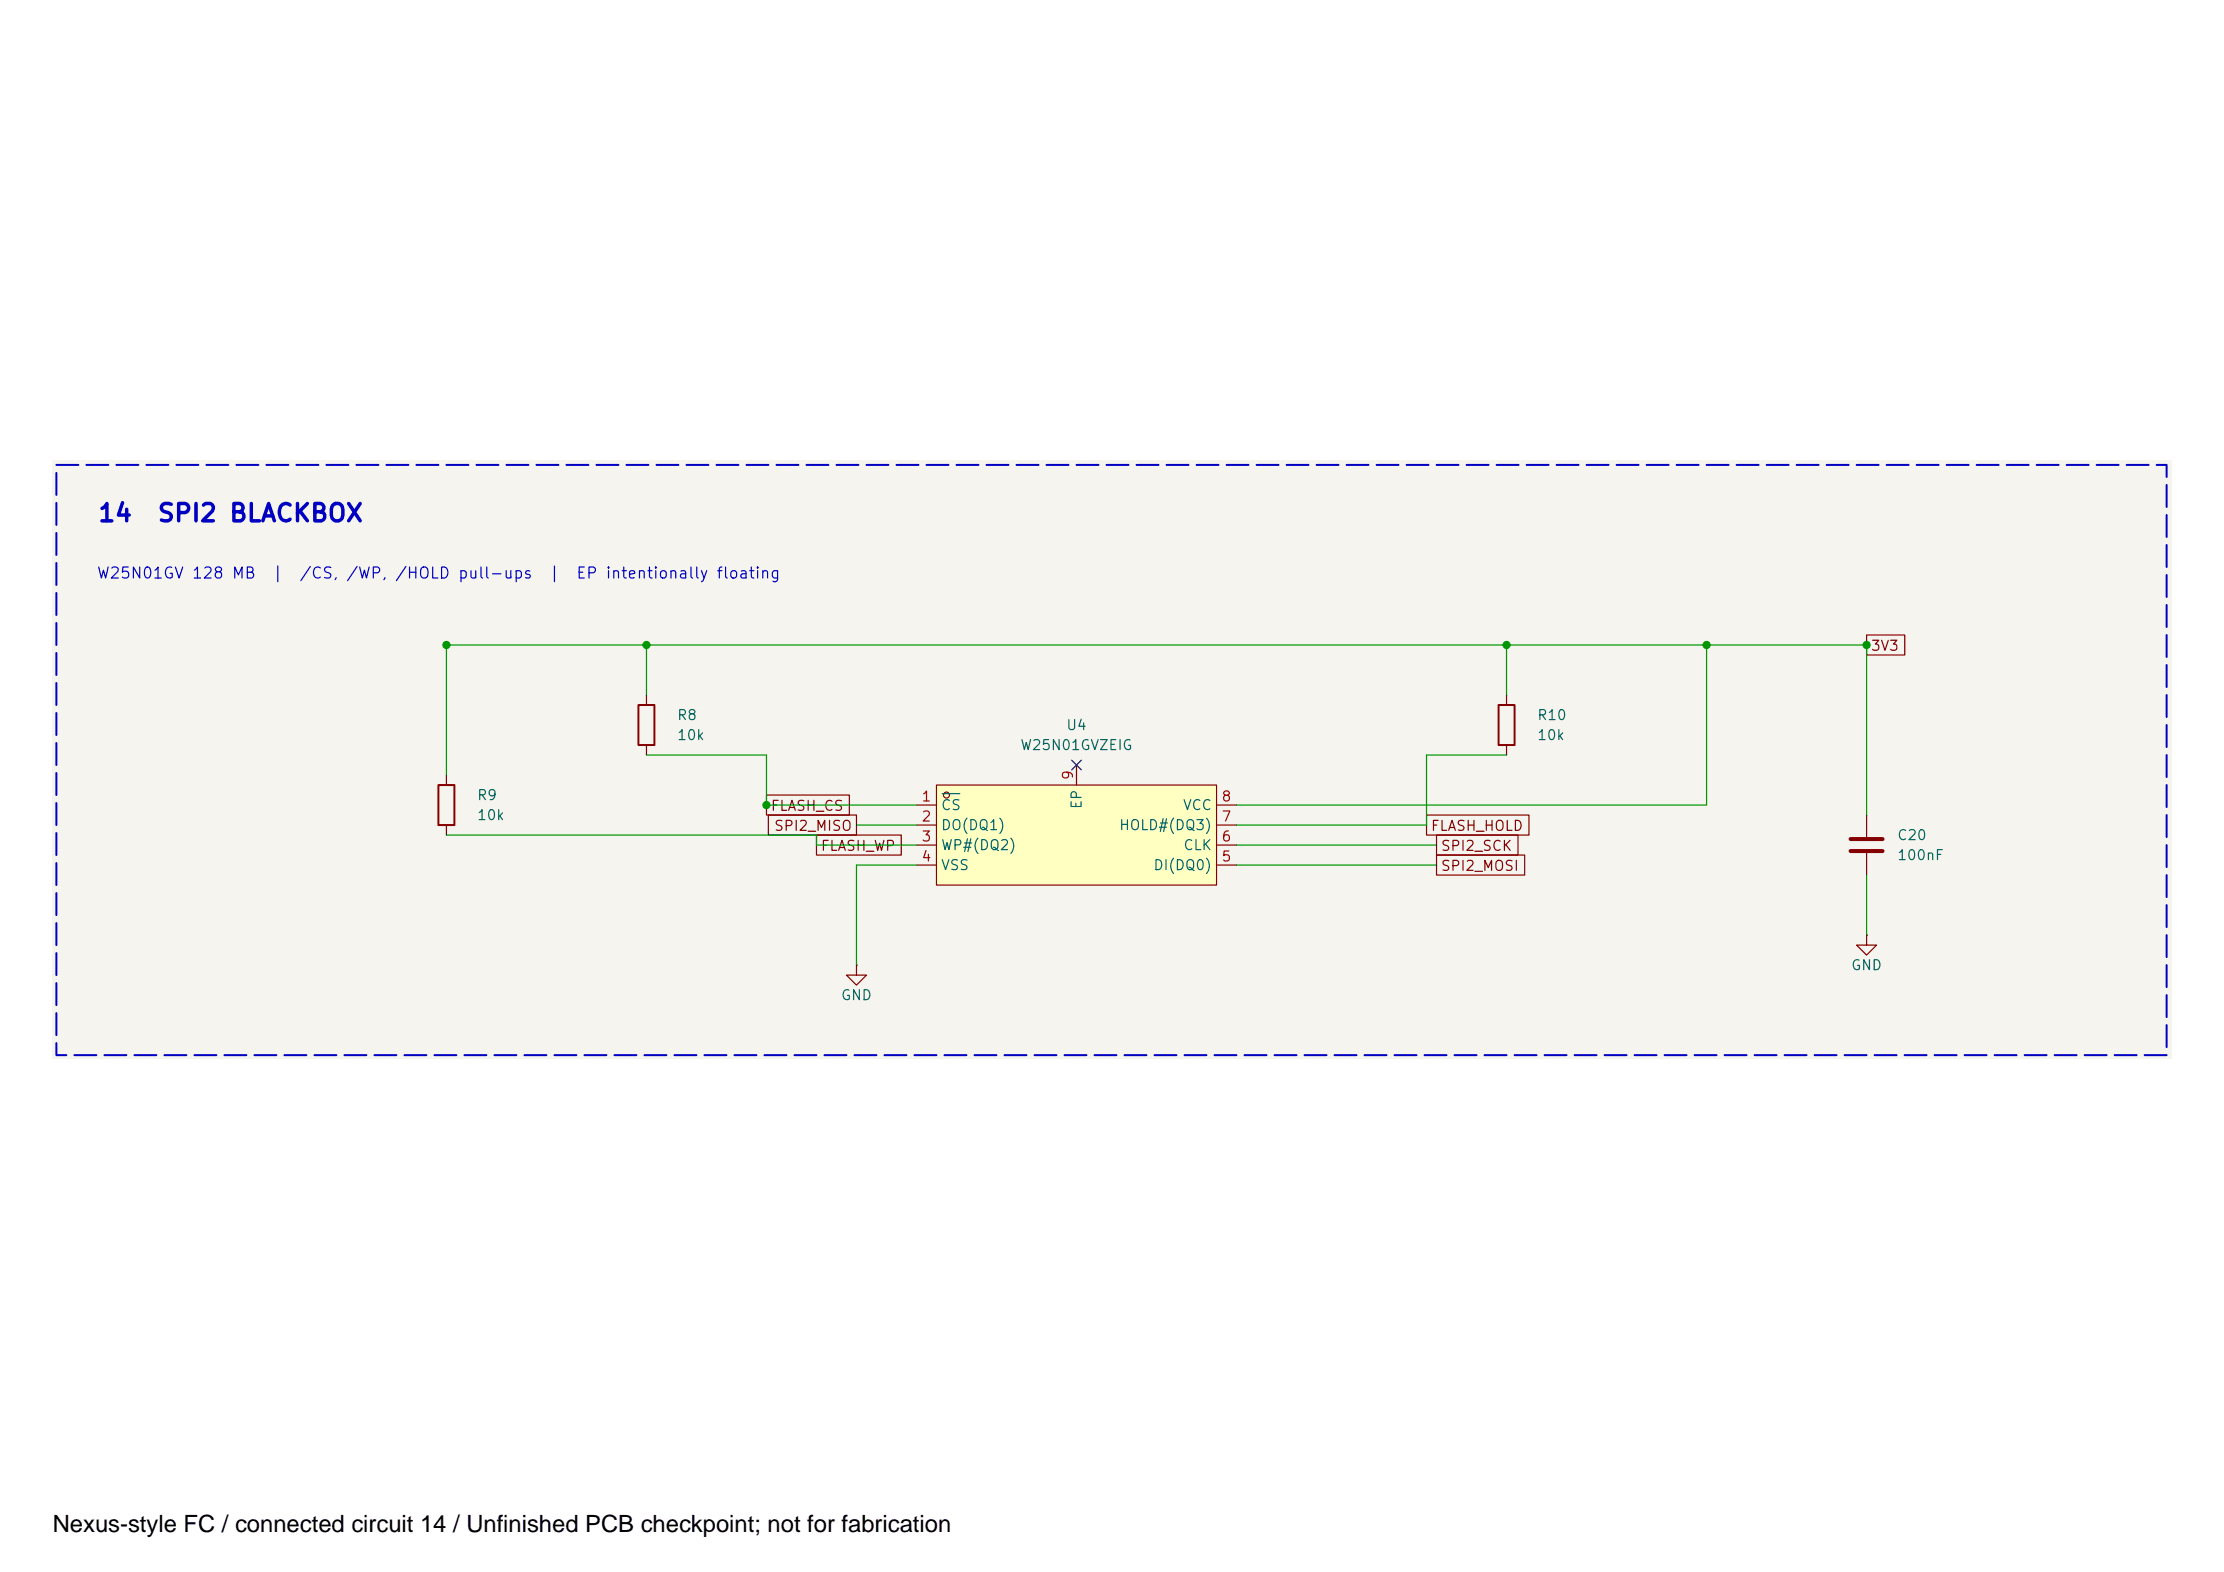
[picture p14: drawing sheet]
<svg xmlns="http://www.w3.org/2000/svg" width="297mm" height="210mm" viewBox="0 0 297 210" stroke-linecap="round" stroke-linejoin="round" font-family="sans-serif">
<defs><g id="words">
<text font-size="3.2" x="7.1" y="204.6">Nexus-style FC / connected circuit 14 / Unfinished PCB checkpoint; not for fabrication</text>
<g font-size="2.3" fill="#0000c2">
<text x="12.9" y="70.2">14</text>
<text x="20.9" y="70.2">SPI2 BLACKBOX</text>
</g>
<g font-size="1.5" fill="#0000c2">
<text x="12.8" y="77.6">W25N01GV 128 MB</text>
<text x="36.3" y="77.6">|</text>
<text x="39.9" y="77.6">/CS, /WP, /HOLD pull-ups</text>
<text x="73.2" y="77.6">|</text>
<text x="76.9" y="77.6">EP intentionally floating</text>
</g>
<g font-size="1.3" fill="#840000">
<text x="249.8" y="87.2">3V3</text>
<text x="102.8" y="108.6">FLASH_CS</text>
<text x="103.3" y="111.3">SPI2_MISO</text>
<text x="109.5" y="113.9">FLASH_WP</text>
<text x="191" y="111.3">FLASH_HOLD</text>
<text x="192.3" y="113.9">SPI2_SCK</text>
<text x="192.3" y="116.6">SPI2_MOSI</text>
</g>
<g font-size="1.3" fill="#006464">
<text x="90.3" y="96.5">R8</text>
<text x="90.3" y="99.2">10k</text>
<text x="136.2" y="100.5">W25N01GVZEIG</text>
<text x="142.3" y="97.8">U4</text>
<text x="205.2" y="96.5">R10</text>
<text x="205.2" y="99.2">10k</text>
<text x="63.6" y="107.2">R9</text>
<text x="63.6" y="109.8">10k</text>
<text x="125.6" y="108.5">CS</text>
<text x="125.6" y="111.2">DO(DQ1)</text>
<text x="125.6" y="113.9">WP#(DQ2)</text>
<text x="144.8" y="108.1" transform="rotate(-90 144.8 108.1)">EP</text>
<text x="149.4" y="111.2">HOLD#(DQ3)</text>
<text x="157.9" y="108.5">VCC</text>
<text x="158" y="113.9">CLK</text>
<text x="253.3" y="112.5">C20</text>
<text x="125.6" y="116.5">VSS</text>
<text x="153.9" y="116.5">DI(DQ0)</text>
<text x="253.3" y="115.2">100nF</text>
<text x="247.1" y="129.9">GND</text>
<text x="112.2" y="133.9">GND</text>
</g>
<g font-size="1.3" fill="#a90000">
<text x="123" y="107.4">1</text>
<text x="143.6" y="104.3" transform="rotate(-90 143.6 104.3)">9</text>
<text x="163" y="107.4">8</text>
<text x="123" y="110">2</text>
<text x="123" y="112.7">3</text>
<text x="163" y="112.7">6</text>
<text x="163" y="110">7</text>
<text x="123" y="115.4">4</text>
<text x="163" y="115.4">5</text>
</g>
</g></defs>
<path d="M7 61.4h283v80h-283z" fill="#f5f4ef" stroke="#f5f4ef" stroke-width=".13"/>
<path d="M200.1 94.1h2.2v5.4h-2.2zM58.6 104.8h2.1v5.4h-2.1z" fill="none" stroke="#840000" stroke-width=".27"/>
<path d="M201.2 92.8v1.3M201.2 99.5v1.3M59.6 103.5v1.3M59.6 110.2v1.3M249.3 108.8v3M249.3 113.9v2.9M114.4 128.9v1.3h1.3l-1.3 1.3-1.3-1.3h1.3M114.4 128.9h.1M249.3 124.9v1.3h1.3l-1.3 1.3-1.3-1.3h1.3M249.3 124.9h.1" fill="none" stroke="#840000" stroke-width=".16"/>
<path d="M247.2 112h4.2M247.2 113.6h4.2" fill="none" stroke="#840000" stroke-width=".53"/>
<path d="M125.1 104.8h37.4v13.4h-37.4z" fill="#ffffc2"/>
<g fill="none" stroke="#840000" stroke-width=".16">
<path d="M86.3 92.8v1.3M86.3 99.5v1.3M249.3 84.8h5.1v2.7h-5.1zM102.4 106.2h11v2.6h-11zM102.6 108.8h11.8v2.7h-11.8zM109 111.5h11.4v2.7h-11.4zM122.4 107.5h2.7M122.4 110.2h2.7M122.4 112.8h2.7M122.4 115.5h2.7M125.1 104.8h37.4v13.4h-37.4zM143.8 102.2v2.6"/>
<path d="M162.5 107.5h2.7M162.5 110.2h2.7M162.5 112.8h2.7M162.5 115.5h2.7M190.5 108.8h13.7v2.7h-13.7zM191.9 114.2h11.7v2.6h-11.7zM191.9 111.5h10.8v2.7h-10.8z"/>
<circle cx="126.4" cy="106.2" r=".4"/>
</g>
<path d="M125.9 106h2.3" fill="none" stroke="#006464" stroke-width=".16"/>
<path d="M85.3 94.1h2.1v5.4h-2.1z" fill="none" stroke="#840000" stroke-width=".27"/>
<path d="M86.3 86.1v6.7M201.2 86.1v6.7M227.9 86.1v21.4h-62.7M59.6 111.5h49.4v1.3h13.4M59.6 103.5v-17.4h189.7v22.7M86.3 100.8h16.1v6.7h20M114.4 110.2h8M122.4 115.5h-8v13.4M165.2 115.5h26.7M165.2 112.8h26.7M201.2 100.8h-10.7v9.4h-25.3M249.3 116.8v8.1" fill="none" stroke="#009600" stroke-width=".16"/>
<path d="M143.1 101.5l1.3 1.3M144.4 101.5l-1.3 1.3" fill="none" stroke="#000084" stroke-width=".16"/>
<path d="M7.5 62.1h281.9v78.8h-281.9v-78.8" fill="none" stroke="#0000c2" stroke-width=".27" stroke-dasharray="2.9 1.1"/>
<g fill="#009600" stroke="#009600" stroke-width=".13">
<circle cx="86.3" cy="86.1" r=".48"/>
<circle cx="59.6" cy="86.1" r=".48"/>
<circle cx="102.4" cy="107.5" r=".48"/>
<circle cx="227.9" cy="86.1" r=".48"/>
<circle cx="201.2" cy="86.1" r=".48"/>
<circle cx="249.3" cy="86.1" r=".48"/>
</g>
<use href="#words"/>
</svg>
